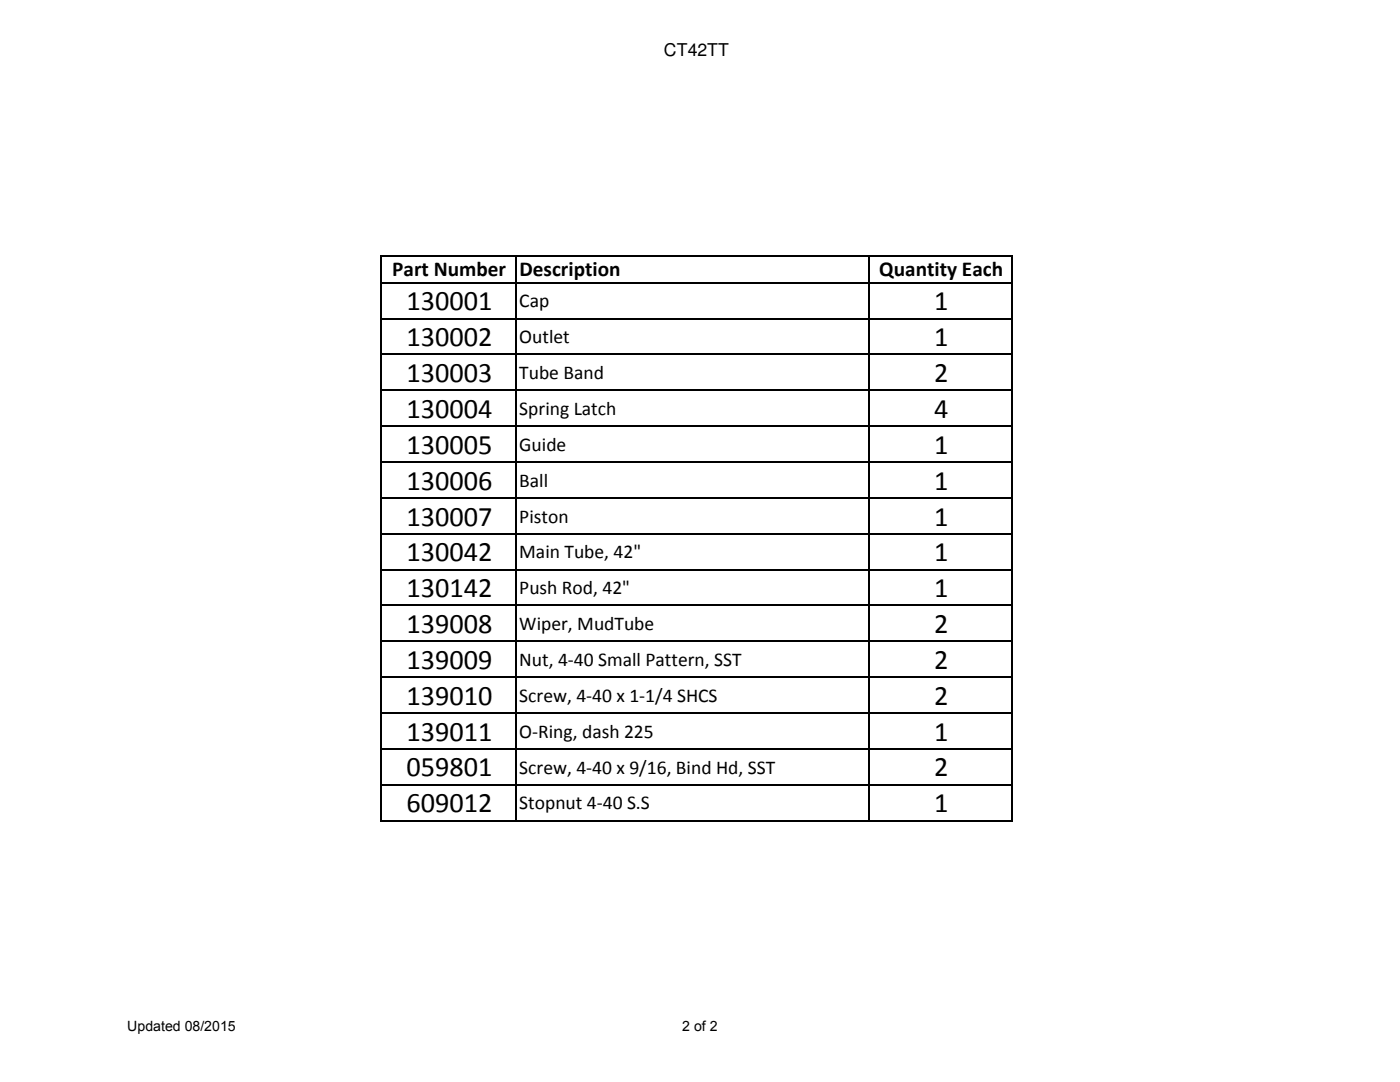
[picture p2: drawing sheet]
<svg xmlns="http://www.w3.org/2000/svg" width="279mm" height="216mm" viewBox="0 0 279 216" stroke-linecap="round" stroke-linejoin="round" font-family="sans-serif">
<defs><g id="words">
<g font-size="5.6">
<text x="81.1" y="61.9">130001</text>
<text x="186.4" y="61.9">1</text>
<text x="81.1" y="69.1">130002</text>
<text x="186.4" y="69.1">1</text>
<text x="81.1" y="76.2">130003</text>
<text x="186.4" y="76.2">2</text>
<text x="81.1" y="83.4">130004</text>
<text x="186.4" y="83.4">4</text>
<text x="81.1" y="90.6">130005</text>
<text x="186.4" y="90.6">1</text>
<text x="81.1" y="97.7">130006</text>
<text x="186.4" y="97.7">1</text>
<text x="81.1" y="104.9">130007</text>
<text x="186.4" y="104.9">1</text>
<text x="81.1" y="112">130042</text>
<text x="186.4" y="112">1</text>
<text x="81.1" y="119.2">130142</text>
<text x="186.4" y="119.2">1</text>
<text x="81.1" y="126.3">139008</text>
<text x="186.4" y="126.3">2</text>
<text x="81.1" y="133.5">139009</text>
<text x="186.4" y="133.5">2</text>
<text x="81.1" y="140.6">139010</text>
<text x="186.4" y="140.6">2</text>
<text x="81.1" y="147.8">139011</text>
<text x="186.4" y="147.8">1</text>
<text x="81.1" y="154.9">059801</text>
<text x="186.4" y="154.9">2</text>
<text x="81.1" y="162.1">609012</text>
<text x="186.4" y="162.1">1</text>
</g>
<g font-size="4.2">
<text x="78.3" y="55.2">Part Number</text>
<text x="103.7" y="55.2">Description</text>
<text x="175.5" y="55.2">Quantity Each</text>
</g>
<g font-size="3.9">
<text x="103.6" y="61.3">Cap</text>
<text x="103.6" y="68.5">Outlet</text>
<text x="103.6" y="75.6">Tube Band</text>
<text x="103.6" y="82.8">Spring Latch</text>
<text x="103.6" y="90">Guide</text>
<text x="103.6" y="97.1">Ball</text>
<text x="103.6" y="104.3">Piston</text>
<text x="103.6" y="111.4">Main Tube, 42&quot;</text>
<text x="103.6" y="118.6">Push Rod, 42&quot;</text>
<text x="103.6" y="125.7">Wiper, MudTube</text>
<text x="103.6" y="132.9">Nut, 4-40 Small Pattern, SST</text>
<text x="103.6" y="140">Screw, 4-40 x 1-1/4 SHCS</text>
<text x="103.6" y="147.2">O-Ring, dash 225</text>
<text x="103.6" y="154.3">Screw, 4-40 x 9/16, Bind Hd, SST</text>
<text x="103.6" y="161.5">Stopnut 4-40 S.S</text>
</g>
<text font-size="3.5" x="132.5" y="11.2">CT42TT</text>
<g font-size="2.8">
<text x="25.4" y="205.7">Updated 08/2015</text>
<text x="136.2" y="205.7">2 of 2</text>
</g>
</g></defs>
<g fill="none" stroke="#000" stroke-width=".34">
<path d="M76 50.9v113M76.2 51.1h126M76.2 56.4h126M103 51.2v112.7M173.3 51.2v112.7M202 51.2v112.7M76.2 63.6h126M76.2 70.7h126M76.2 77.9h126M76.2 85h126M76.2 92.2h126M76.2 99.4h126"/>
<path d="M76.2 106.5h126M76.2 113.7h126M76.2 120.8h126M76.2 128h126M76.2 135.1h126M76.2 142.3h126M76.2 149.4h126M76.2 156.6h126M76.2 163.7h126"/>
</g>
<use href="#words"/>
</svg>
